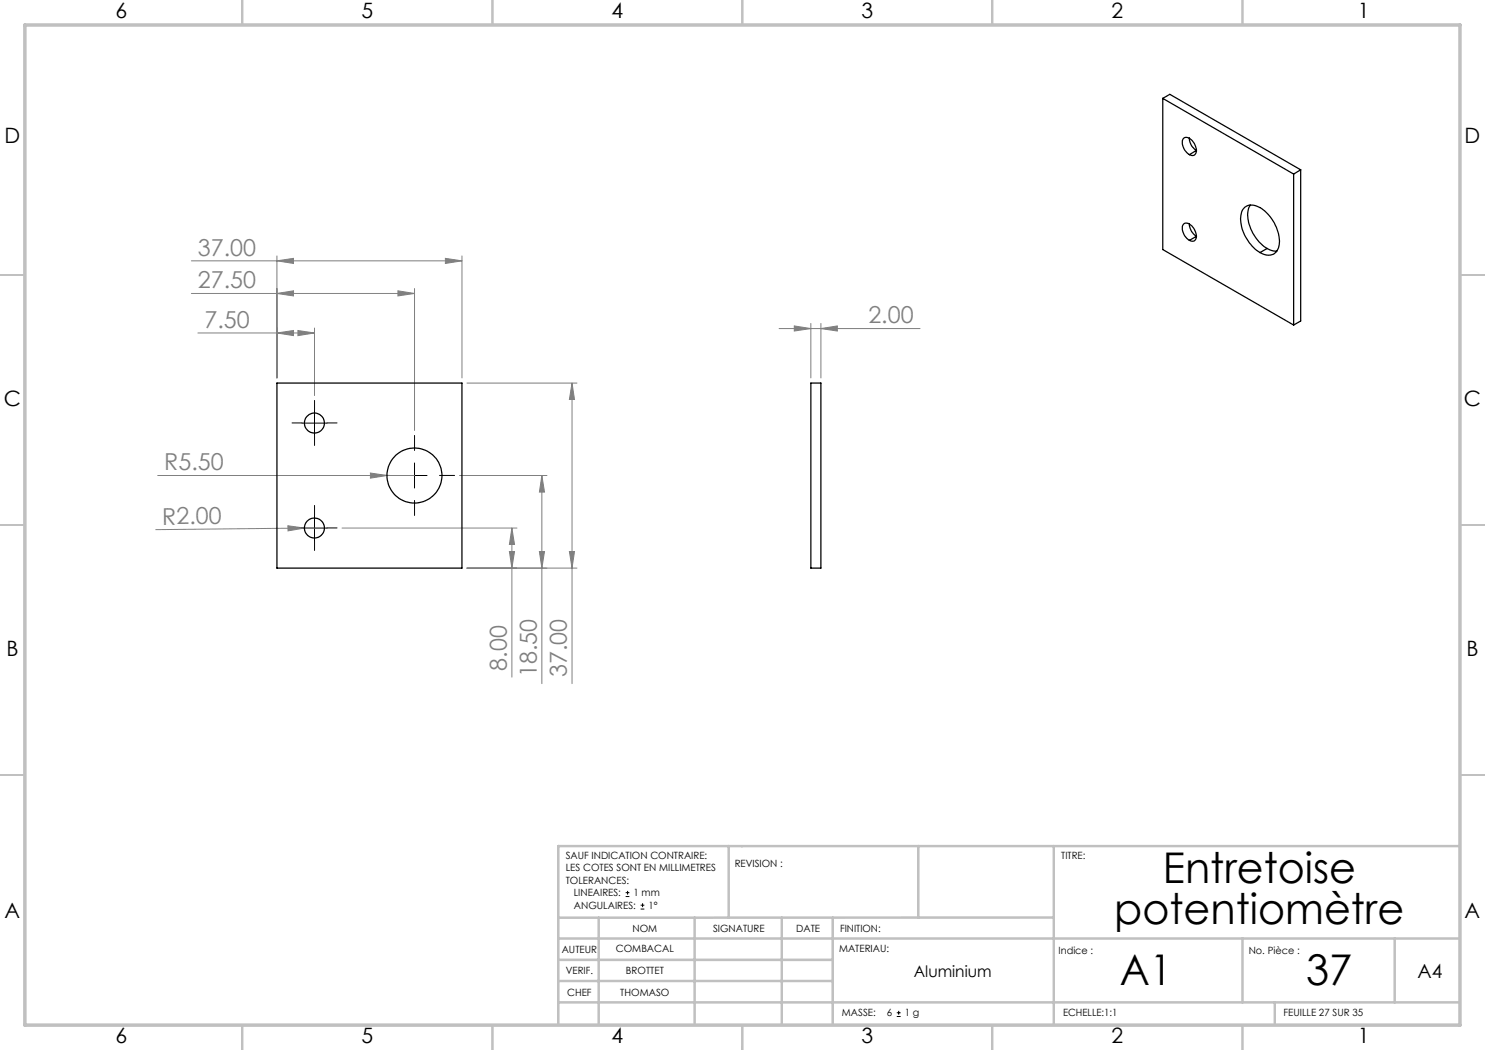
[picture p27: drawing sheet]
<svg xmlns="http://www.w3.org/2000/svg" width="297mm" height="210mm" viewBox="0 0 297 210" stroke-linecap="round" stroke-linejoin="round" font-family="sans-serif">
<defs><g id="words">
<g font-size="8.5">
<text x="232.6" y="176.7">Entretoise</text>
<text x="222.9" y="184.8">potentiomètre</text>
<text x="224" y="197">A1</text>
<text x="261.3" y="197">37</text>
</g>
<g font-size="4.7" fill="#808080">
<text x="39.6" y="51.2">37.00</text>
<text x="39.6" y="57.7">27.50</text>
<text x="40.9" y="65.6">7.50</text>
<text x="173.7" y="64.7">2.00</text>
<text x="32.8" y="94.1">R5.50</text>
<text x="32.5" y="104.9" transform="rotate(-1 32.5 104.9)">R2.00</text>
<text x="101.4" y="134.1" transform="rotate(-90 101.4 134.1)">8.00</text>
<text x="107.4" y="135.4" transform="rotate(-90 107.4 135.4)">18.50</text>
<text x="113.4" y="135.4" transform="rotate(-90 113.4 135.4)">37.00</text>
</g>
<g font-size="4.2">
<text x="23.1" y="3.6">6</text>
<text x="72.3" y="3.6">5</text>
<text x="122.3" y="3.6">4</text>
<text x="172.3" y="3.6">3</text>
<text x="222.3" y="3.6">2</text>
<text x="271.6" y="3.6">1</text>
<text x=".9" y="28.6">D</text>
<text x="292.9" y="28.6">D</text>
<text x=".8" y="81.1">C</text>
<text x="292.8" y="81.1">C</text>
<text x="1.3" y="131.1">B</text>
<text x="293.3" y="131.1">B</text>
<text x=".9" y="183.6">A</text>
<text x="292.9" y="183.6">A</text>
<text x="23.1" y="208.6">6</text>
<text x="72.3" y="208.6">5</text>
<text x="122.3" y="208.6">4</text>
<text x="172.3" y="208.6">3</text>
<text x="222.3" y="208.6">2</text>
<text x="271.6" y="208.6">1</text>
</g>
<text font-size="3.9" x="283.5" y="195.6">A4</text>
<text font-size="3.2" x="182.8" y="195.5">Aluminium</text>
<g font-size="2">
<text x="113.1" y="171.8">SAUF INDICATION CONTRAIRE:</text>
<text x="146.9" y="173.3">REVISION :</text>
<text x="212.3" y="171.8">TITRE:</text>
<text x="113.1" y="174.3">LES COTES SONT EN MILLIMETRES</text>
<text x="113.1" y="176.8">TOLERANCES:</text>
<text x="114.8" y="179.3">LINEAIRES:</text>
<text x="126.7" y="179.3">1 mm</text>
<text x="114.8" y="181.8">ANGULAIRES:</text>
<text x="129.7" y="181.8">1°</text>
<text x="112.4" y="190.5">AUTEUR</text>
<text x="123.2" y="190.4">COMBACAL</text>
<text x="126.5" y="186.4">NOM</text>
<text x="142.6" y="186.4">SIGNATURE</text>
<text x="159.2" y="186.4">DATE</text>
<text x="167.8" y="190.3">MATERIAU:</text>
<text x="168" y="186.4">FINITION:</text>
<text x="211.7" y="190.9">Indice :</text>
<text x="249.8" y="190.9">No. Pièce :</text>
<text x="113.1" y="194.9">VERIF.</text>
<text x="125.2" y="194.8">BROTTET</text>
<text x="113.4" y="199.2">CHEF</text>
<text x="124.1" y="199.2">THOMASO</text>
<text x="168.4" y="203.3">MASSE:</text>
<text x="177.3" y="203.3">6</text>
<text x="180.9" y="203.3">1 g</text>
<text x="212.6" y="203.3">ECHELLE:1:1</text>
<text x="256.7" y="203.3">FEUILLE 27 SUR 35</text>
</g>
</g></defs>
<g fill="none" stroke="#000" stroke-width=".2">
<path d="M60.4 84.6h5M62.9 82.1v5M80.4 95.1h5M82.9 92.6v5M60.4 105.6h5M62.9 103.1v5M125.1 179.3h.8M125.1 178.5h.8M125.5 178.2v.7M128.1 181.8h.8M128.1 181h.8M128.5 180.6v.8"/>
<path d="M179.4 203.3h.7M179.4 202.6h.7M179.7 202.2v.7"/>
</g>
<g fill="none" stroke="#808080" stroke-width=".2">
<path d="M38.3 58.7h44.6M38.3 52.2h54.1M55.4 58.7l3.3-.5v1zM55.4 52.2l3.3-.5v1zM55.4 51.2v24.4M79.6 58.2l3.3 .5-3.3 .5zM82.9 57.7v28.4M89.1 51.7l3.3 .5-3.3 .5zM92.4 51.2v24.4M39.6 66.6h23.3M55.4 66.6l3.3-.5v1zM59.6 66.1l3.3 .5-3.3 .5z"/>
<path d="M62.9 65.6v13.5M93.4 76.6h22M114.4 76.6l.5 3.3h-1zM114.4 76.6v60.1M155.8 65.7h28.2M158.9 65.2l3.3 .5-3.3 .5zM162.2 64.7v10.9M164.2 65.7l3.3-.5v1zM164.2 64.7v10.9M31.5 95.1h51.4M74.1 94.6l3.3 .5-3.3 .5zM91.9 95.1h17.5"/>
<path d="M108.4 95.1l.5 3.3h-1zM108.4 95.1v41.6M57.6 105.2l3.3 .4-3.3 .6zM60.9 105.6l-29.7 .3M60.9 105.6h2M68.4 105.6h35M93.4 113.6h22M101.9 110.3h1l-.5 3.3zM102.4 105.6l.5 3.3h-1zM102.4 105.6v29.8M107.9 110.3h1l-.5 3.3zM113.9 110.3h1l-.5 3.3z"/>
</g>
<path d="M60.4 84.6h-2M62.9 82.1v-2M62.9 87.1v2M65.4 84.6h2M77.9 95.1h-3M82.9 90.1v-3M87.9 95.1h3M60.4 105.6h-2M62.9 103.1v-2M62.9 108.1v2M65.4 105.6h2M82.9 100.1v3" fill="none" stroke="#000" stroke-width=".2" stroke-dasharray="30.5 1.3 1.3 1.3"/>
<path d="M148.4 169.2v.3" fill="none" stroke="#c0c0c0" stroke-width=".2"/>
<g fill="none" stroke="#c0c0c0" stroke-width=".35">
<path d="M48.5 0v5M98.5 0v5M148.5 0v5M198.5 0v5M248.5 0v5M0 55h5M292 55h5.1M0 105h5M292 105h5.1M0 155h5M292 155h5.1M48.5 205v5.1"/>
<path d="M98.5 205v5.1M148.4 209.4v.7M148.5 205v5.1M198.5 205v5.1M248.5 205v5.1"/>
</g>
<g fill="none" stroke="#c0c0c0" stroke-width=".5">
<path d="M145.7 169.2v14.3M183.7 169.2v14.3M210.7 169.2v35.5M291.9 169.2h-180.2v35.5M111.9 196.2h54.6M111.9 192h54.6M111.9 187.7h180M119.7 183.5v21.2M138.9 183.5v21.2M156.4 183.5v21.2M166.5 183.5v21.2M210.7 183.5h-98.8"/>
<path d="M248.5 187.7v12.8M278.9 187.7v12.8M111.9 200.5h180M255 200.5v4.2"/>
</g>
<path d="M5 5h287v200h-287z" fill="none" stroke="#c0c0c0" stroke-width=".7"/>
<g fill="#808080">
<path d="M74.1 94.6l3.3 .5-3.3 .5z"/>
<path d="M57.6 105.2l3.3 .4-3.3 .6z"/>
<path d="M164.2 65.7l3.3-.5v1zM158.9 65.2l3.3 .5-3.3 .5z"/>
<path d="M55.4 66.6l3.3-.5v1zM59.6 66.1l3.3 .5-3.3 .5zM55.4 58.7l3.3-.5v1zM79.6 58.2l3.3 .5-3.3 .5zM55.4 52.2l3.3-.5v1zM89.1 51.7l3.3 .5-3.3 .5z"/>
<path d="M101.9 110.3h1l-.5 3.3zM102.4 105.6l.5 3.3h-1zM107.9 110.3h1l-.5 3.3zM108.4 95.1l.5 3.3h-1z"/>
<path d="M113.9 110.3h1l-.5 3.3zM114.4 76.6l.5 3.3h-1z"/>
</g>
<g fill="none" stroke="#000" stroke-width=".25">
<path d="M232.6 19.7l26.1 15.1M232.6 19.7v30.2l26.1 15.1M232.6 19.7l1.4-.8 26.1 15.1M237.9 27.6a.87 .87 0 0 0-1.1 0 .87 .87 0 0 0-.3 1 3 3 0 0 0 1.4 2.3M237.9 27.6a2.85 2.85 0 0 1 1.2 3.2 .84 .84 0 0 1-1.2 .1M237.9 27.6a2.87 2.87 0 0 0 1.4 2.5l-1.4 .8M258.7 34.8v30.2M260.1 34l-1.4 .8M260.1 34v30.2l-1.4 .8M237.9 44.8a2.85 2.85 0 0 1 1.2 3.1 .84 .84 0 0 1-1.2 .2M237.9 44.8a.87 .87 0 0 0-1.1-.1 .87 .87 0 0 0-.3 1 3 3 0 0 0 1.4 2.4M237.9 44.8a2.99 2.99 0 0 0 1.4 2.5l-1.4 .8"/>
<path d="M248.9 41.5a2.93 2.93 0 0 1 3.8 .5 8 8 0 0 1 3.1 7.3 2.29 2.29 0 0 1-3.8 1.2 8 8 0 0 1-3.8-7.8l.2-.6zM250 41a5.8 5.8 0 0 0 .5 5.6 7.7 7.7 0 0 0 2.9 3.1M253.4 49.7l1 .4 1 .1M253.4 49.7l-1.4 .8M55.4 76.6h37v37h-37zM162.2 76.6h2v37h-2z"/>
<circle cx="62.9" cy="84.6" r="2"/>
<circle cx="82.9" cy="95.1" r="5.5"/>
<circle cx="62.9" cy="105.6" r="2"/>
</g>
<use href="#words"/>
</svg>
